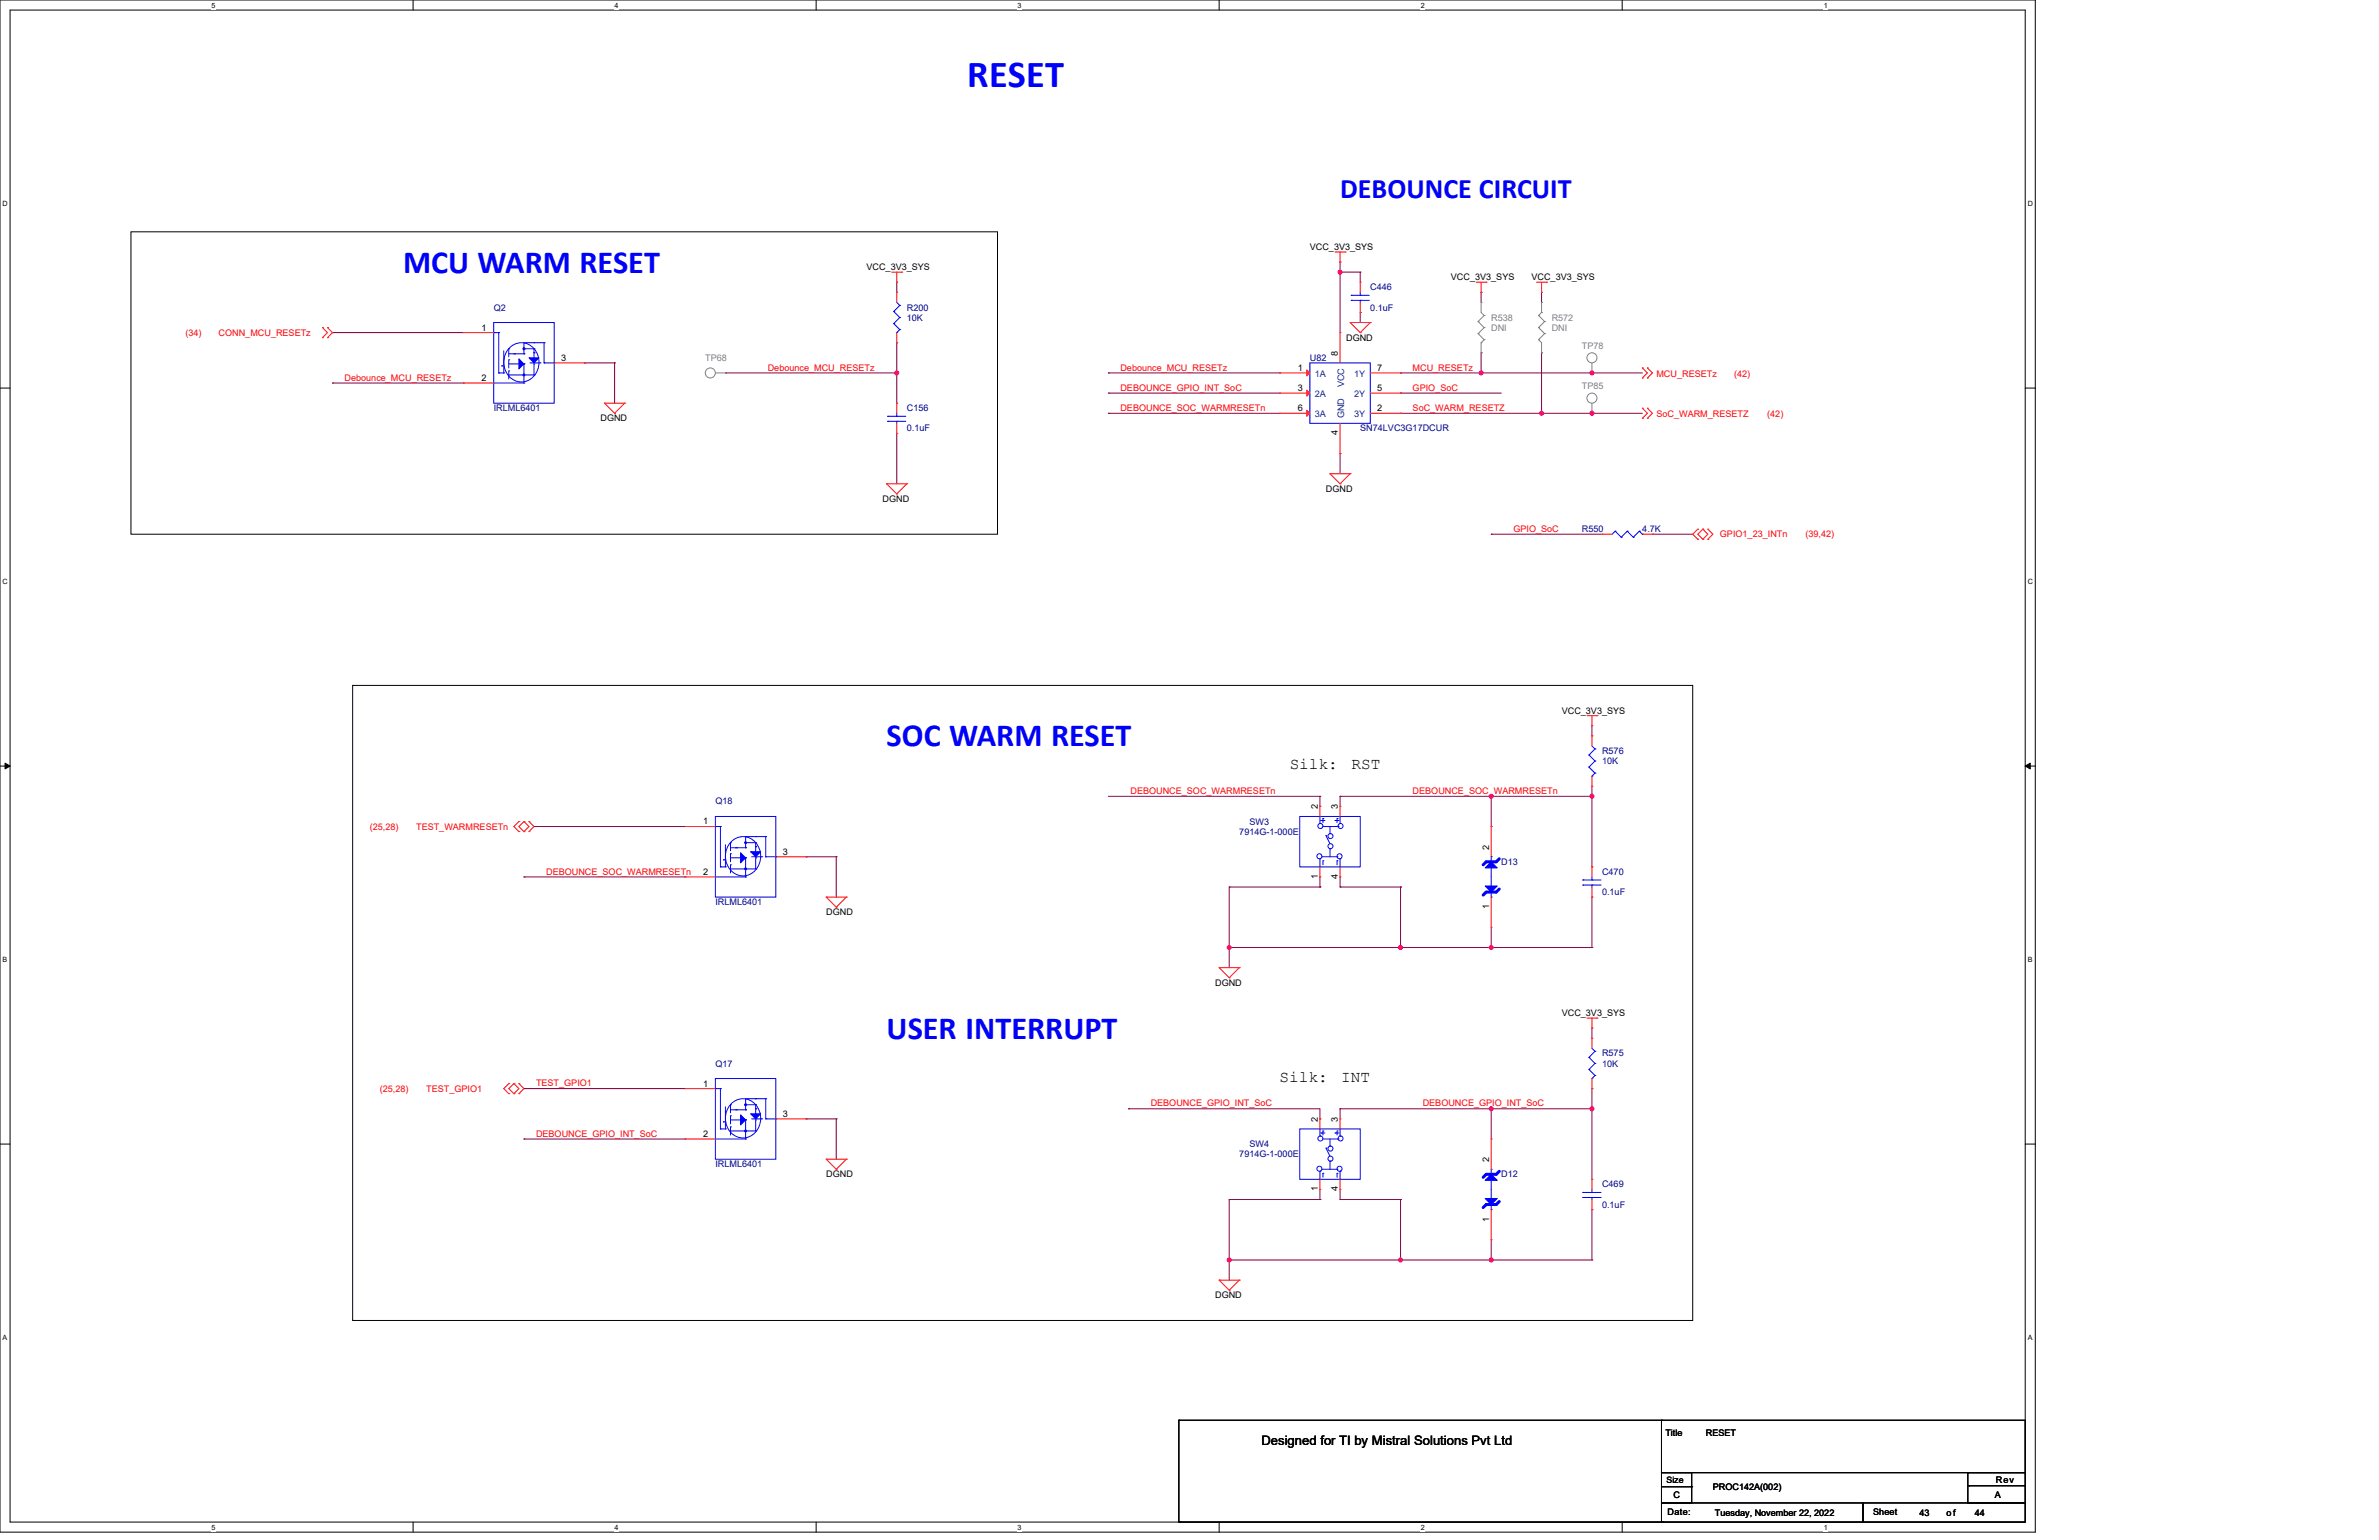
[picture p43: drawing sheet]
<svg xmlns="http://www.w3.org/2000/svg" width="432mm" height="279mm" viewBox="0 0 432 279" stroke-linecap="round" stroke-linejoin="round" font-family="sans-serif">
<defs><g id="words">
<text font-size="6.9" fill="#00f" x="175.6" y="15.8">RESET</text>
<g font-size="5.8" fill="#00f">
<text x="73.2" y="49.5">MCU WARM RESET</text>
<text x="160.9" y="135.4">SOC WARM RESET</text>
<text x="160.9" y="188.4">USER INTERRUPT</text>
</g>
<text font-size="5.1" fill="#00f" x="243.2" y="36">DEBOUNCE CIRCUIT</text>
<g font-size="2.9">
<text x="234.1" y="139.6">Silk:</text>
<text x="245.3" y="139.6">RST</text>
<text x="232.3" y="196.3">Silk:</text>
<text x="243.5" y="196.3">INT</text>
</g>
<text font-size="2.4" x="229" y="262.2">Designed for TI by Mistral Solutions Pvt Ltd</text>
<g font-size="1.6">
<text x="237.7" y="45.4">VCC_3V3_SYS</text>
<text x="157.3" y="49">VCC_3V3_SYS</text>
<text x="263.3" y="50.8">VCC_3V3_SYS</text>
<text x="278" y="50.8">VCC_3V3_SYS</text>
<text x="87.4" y="60">1</text>
<text x="101.9" y="65.5">3</text>
<text x="242.9" y="64.6" transform="rotate(-90 242.9 64.6)">8</text>
<text x="244.3" y="61.8">DGND</text>
<text x="87.4" y="69.1">2</text>
<text x="235.5" y="67.3">1</text>
<text x="235.5" y="71">3</text>
<text x="250" y="71">5</text>
<text x="250" y="67.3">7</text>
<text x="109" y="76.5">DGND</text>
<text x="235.5" y="74.6">6</text>
<text x="250" y="74.6">2</text>
<text x="242.9" y="79" transform="rotate(-90 242.9 79)">4</text>
<text x="240.7" y="89.3">DGND</text>
<text x="160.2" y="91.1">DGND</text>
<text x="283.5" y="129.5">VCC_3V3_SYS</text>
<text x="127.6" y="149.6">1</text>
<text x="239.2" y="146.9" transform="rotate(-90 239.2 146.9)">2</text>
<text x="242.9" y="146.9" transform="rotate(-90 242.9 146.9)">3</text>
<text x="142.1" y="155.1">3</text>
<text x="270.3" y="154.2" transform="rotate(-90 270.3 154.2)">2</text>
<text x="127.6" y="158.7">2</text>
<text x="239.2" y="159.5" transform="rotate(-90 239.2 159.5)">1</text>
<text x="242.9" y="159.5" transform="rotate(-90 242.9 159.5)">4</text>
<text x="150" y="166.1">DGND</text>
<text x="270.3" y="165" transform="rotate(-90 270.3 165)">1</text>
<text x="220.5" y="178.9">DGND</text>
<text x="283.5" y="184.4">VCC_3V3_SYS</text>
<text x="127.6" y="197.1">1</text>
<text x="142.1" y="202.6">3</text>
<text x="239.2" y="203.5" transform="rotate(-90 239.2 203.5)">2</text>
<text x="242.9" y="203.5" transform="rotate(-90 242.9 203.5)">3</text>
<text x="127.6" y="206.3">2</text>
<text x="150" y="213.6">DGND</text>
<text x="270.3" y="210.9" transform="rotate(-90 270.3 210.9)">2</text>
<text x="239.2" y="216.2" transform="rotate(-90 239.2 216.2)">1</text>
<text x="242.9" y="216.2" transform="rotate(-90 242.9 216.2)">4</text>
<text x="270.3" y="221.7" transform="rotate(-90 270.3 221.7)">1</text>
<text x="220.5" y="235.6">DGND</text>
<text x="302.3" y="260.6">Title</text>
<text x="309.6" y="260.6">RESET</text>
<text x="302.5" y="269">Size</text>
<text x="362.3" y="269">Rev</text>
<text x="302.7" y="274.9">Date:</text>
<text x="303.8" y="271.8">C</text>
<text x="310.9" y="270.3">PROC142A(002)</text>
<text x="311.3" y="275.1">Tuesday, November 22, 2022</text>
<text x="340" y="274.9">Sheet</text>
<text x="348.4" y="275.1">43</text>
<text x="353.3" y="275.1">of</text>
<text x="358.4" y="275.1">44</text>
<text x="362.1" y="271.8">A</text>
</g>
<g font-size="1.6" fill="#000080">
<text x="248.7" y="52.7">C446</text>
<text x="89.6" y="56.3">Q2</text>
<text x="164.6" y="56.3">R200</text>
<text x="164.6" y="58.2">10K</text>
<text x="248.7" y="56.3">0.1uF</text>
<text x="237.7" y="65.5">U82</text>
<text x="89.6" y="74.6">IRLML6401</text>
<text x="164.6" y="74.6">C156</text>
<text x="164.6" y="78.3">0.1uF</text>
<text x="246.9" y="78.3">SN74LVC3G17DCUR</text>
<text x="287.1" y="96.6">R550</text>
<text x="298.1" y="96.6">4.7K</text>
<text x="290.8" y="136.8">R576</text>
<text x="290.8" y="138.6">10K</text>
<text x="129.8" y="146">Q18</text>
<text x="226.8" y="149.6">SW3</text>
<text x="224.9" y="151.4">7914G-1-000E</text>
<text x="272.5" y="156.9">D13</text>
<text x="290.8" y="158.7">C470</text>
<text x="129.8" y="164.2">IRLML6401</text>
<text x="290.8" y="162.4">0.1uF</text>
<text x="290.8" y="191.7">R575</text>
<text x="129.8" y="193.5">Q17</text>
<text x="290.8" y="193.5">10K</text>
<text x="224.9" y="210">7914G-1-000E</text>
<text x="226.8" y="208.1">SW4</text>
<text x="129.8" y="211.8">IRLML6401</text>
<text x="272.5" y="213.6">D12</text>
<text x="290.8" y="215.4">C469</text>
<text x="290.8" y="219.1">0.1uF</text>
</g>
<g font-size="1.6" fill="#808080">
<text x="270.7" y="58.2">R538</text>
<text x="270.7" y="60">DNI</text>
<text x="281.6" y="58.2">R572</text>
<text x="281.6" y="60">DNI</text>
<text x="128" y="65.5">TP68</text>
<text x="287.1" y="63.3">TP78</text>
<text x="287.1" y="70.6">TP85</text>
</g>
<g font-size="1.6" fill="#f00">
<text x="33.6" y="60.9">(34)</text>
<text x="39.7" y="60.9">CONN_MCU_RESETz</text>
<text x="62.5" y="69.1">Debounce_MCU_RESETz</text>
<text x="139.4" y="67.2">Debounce_MCU_RESETz</text>
<text x="203.4" y="70.9">DEBOUNCE_GPIO_INT_SoC</text>
<text x="203.4" y="67.2">Debounce_MCU_RESETz</text>
<text x="256.4" y="70.9">GPIO_SoC</text>
<text x="256.4" y="67.2">MCU_RESETz</text>
<text x="300.7" y="68.4">MCU_RESETz</text>
<text x="314.7" y="68.4">(42)</text>
<text x="203.4" y="74.5">DEBOUNCE_SOC_WARMRESETn</text>
<text x="256.4" y="74.5">SoC_WARM_RESETZ</text>
<text x="300.7" y="75.7">SoC_WARM_RESETZ</text>
<text x="320.8" y="75.7">(42)</text>
<text x="274.7" y="96.5">GPIO_SoC</text>
<text x="312.2" y="97.5">GPIO1_23_INTn</text>
<text x="327.7" y="97.5">(39,42)</text>
<text x="205.2" y="144">DEBOUNCE_SOC_WARMRESETn</text>
<text x="256.4" y="144">DEBOUNCE_SOC_WARMRESETn</text>
<text x="67.1" y="150.5">(25,28)</text>
<text x="75.5" y="150.5">TEST_WARMRESETn</text>
<text x="99.1" y="158.7">DEBOUNCE_SOC_WARMRESETn</text>
<text x="97.3" y="197.1">TEST_GPIO1</text>
<text x="68.9" y="198.1">(25,28)</text>
<text x="77.4" y="198.1">TEST_GPIO1</text>
<text x="208.9" y="200.7">DEBOUNCE_GPIO_INT_SoC</text>
<text x="258.2" y="200.7">DEBOUNCE_GPIO_INT_SoC</text>
<text x="97.3" y="206.2">DEBOUNCE_GPIO_INT_SoC</text>
</g>
<g font-size="1.6" fill="#004080">
<text x="238.7" y="68.4">1A</text>
<text x="244" y="70.3" transform="rotate(-90 244 70.3)">VCC</text>
<text x="245.8" y="68.4">1Y</text>
<text x="238.7" y="72.1">2A</text>
<text x="238.7" y="75.7">3A</text>
<text x="244" y="75.9" transform="rotate(-90 244 75.9)">GND</text>
<text x="245.8" y="75.7">3Y</text>
<text x="245.8" y="72.1">2Y</text>
</g>
<g font-size="1.3">
<text x="38.4" y="1.4">5</text>
<text x="111.6" y="1.4">4</text>
<text x="184.7" y="1.4">3</text>
<text x="257.9" y="1.4">2</text>
<text x="331" y="1.4">1</text>
<text x=".5" y="37.3">D</text>
<text x="368" y="37.3">D</text>
<text x=".5" y="105.9">C</text>
<text x="368" y="105.9">C</text>
<text x=".5" y="174.4">B</text>
<text x="368" y="174.4">B</text>
<text x=".5" y="243">A</text>
<text x="368" y="243">A</text>
<text x="38.4" y="277.5">5</text>
<text x="111.6" y="277.5">4</text>
<text x="184.7" y="277.5">3</text>
<text x="257.9" y="277.5">2</text>
<text x="331" y="277.5">1</text>
</g>
</g></defs>
<path d="M0 0h369.4v278h-369.4zM1.8 1.8h365.8v274.3h-365.8z" fill="none" stroke="#000" stroke-width=".18"/>
<g fill="#fff">
<path d="M38.4 .2h.7v1.4h-.7z"/>
<path d="M38.4 276.3h.7v1.5h-.7z"/>
</g>
<path d="M75 0v1.8M75 276.1v1.9" fill="none" stroke="#000" stroke-width=".18"/>
<g fill="#fff">
<path d="M111.6 .2h.7v1.4h-.7z"/>
<path d="M111.6 276.3h.7v1.5h-.7z"/>
</g>
<path d="M148.1 0v1.8M148.1 276.1v1.9" fill="none" stroke="#000" stroke-width=".18"/>
<g fill="#fff">
<path d="M184.7 .2h.7v1.4h-.7z"/>
<path d="M184.7 276.3h.7v1.5h-.7z"/>
</g>
<path d="M221.3 0v1.8M221.3 276.1v1.9" fill="none" stroke="#000" stroke-width=".18"/>
<g fill="#fff">
<path d="M257.9 .2h.7v1.4h-.7z"/>
<path d="M257.9 276.3h.7v1.5h-.7z"/>
</g>
<path d="M294.4 0v1.8M294.4 276.1v1.9" fill="none" stroke="#000" stroke-width=".18"/>
<g fill="#fff">
<path d="M331 .2h.7v1.4h-.7z"/>
<path d="M331 276.3h.7v1.5h-.7z"/>
<path d="M.5 36.1h.9v1.5h-.9z"/>
<path d="M368 36.1h1v1.5h-1z"/>
<path d="M.5 104.7h.9v1.5h-.9z"/>
<path d="M368 104.7h1v1.5h-1z"/>
</g>
<path d="M0 70.4h1.8M367.6 70.4h1.8" fill="none" stroke="#000" stroke-width=".18"/>
<g fill="#fff">
<path d="M.5 173.3h.8v1.4h-.8z"/>
<path d="M368 173.3h.9v1.4h-.9z"/>
</g>
<path d="M0 139h1.8M.9 138.5l.9 .5-.9 .5zM367.6 139l.9-.5v1zM367.6 139h1.8" fill="none" stroke="#000" stroke-width=".18"/>
<path d="M.9 138.5l.9 .5-.9 .5zM367.6 139l.9-.5v1z" fill="#000"/>
<g fill="#fff">
<path d="M.5 241.9h.8v1.4h-.8z"/>
<path d="M368 241.9h.9v1.4h-.9z"/>
</g>
<path d="M23.8 42.1h157.3v54.8h-157.3zM64 124.4h243.2v115.2h-243.2zM0 207.6h1.8M367.6 207.6h1.8" fill="none" stroke="#000" stroke-width=".18"/>
<g fill="none" stroke="#800040" stroke-width=".18">
<path d="M162.8 51.2h.1M162.8 51.2v1.8M60.3 60.3h.1M60.3 69.5h.1M60.3 60.3h23.8M60.3 69.5h23.8M106.1 65.8h.1M106.1 65.8h5.5M111.6 65.8h.1M111.6 65.8v7.4M162.8 78.6h.1M162.8 62.2h.1"/>
<path d="M162.8 62.2v5.5M162.8 78.6v9.2M201.2 75h.1M201.2 75h31.1M254.2 75h.1M279.8 64h.1M279.8 64v11h-25.6"/>
</g>
<circle cx="279.8" cy="75" r=".36" fill="#f0f"/>
<circle cx="279.8" cy="75" r=".36" fill="none" stroke="#f0f" stroke-width=".18"/>
<path d="M243.2 47.5h.1M243.2 49.4h.1M243.2 47.5v12.8M243.2 49.4h3.7M279.8 75h.1M279.8 75h9.1" fill="none" stroke="#800040" stroke-width=".18"/>
<circle cx="243.2" cy="49.4" r=".36" fill="#f0f"/>
<circle cx="243.2" cy="49.4" r=".36" fill="none" stroke="#f0f" stroke-width=".18"/>
<g fill="none" stroke="#800040" stroke-width=".18">
<path d="M246.9 49.4h.1M246.9 56.7h.1M246.9 49.4v1.8M246.9 56.7v1.8M131.7 67.7h.1M131.7 67.7h31.1M162.8 67.7h.1M162.8 67.7v5.5M201.2 71.3h.1M201.2 67.7h.1M201.2 71.3h31.1M201.2 67.7h31.1"/>
<path d="M254.2 71.3h.1M254.2 67.7h.1M254.2 71.3h18.3M254.2 67.7h14.6M243.2 82.3h.1M243.2 82.3v3.7"/>
</g>
<circle cx="162.8" cy="67.7" r=".36" fill="#f0f"/>
<circle cx="162.8" cy="67.7" r=".36" fill="none" stroke="#f0f" stroke-width=".18"/>
<path d="M270.7 201.2h.1M270.7 201.2v5.5M270.7 201.2h18.2" fill="none" stroke="#800040" stroke-width=".18"/>
<circle cx="288.9" cy="201.2" r=".36" fill="#f0f"/>
<circle cx="288.9" cy="201.2" r=".36" fill="none" stroke="#f0f" stroke-width=".18"/>
<circle cx="270.7" cy="201.2" r=".36" fill="#f0f"/>
<circle cx="270.7" cy="201.2" r=".36" fill="none" stroke="#f0f" stroke-width=".18"/>
<g fill="none" stroke="#800040" stroke-width=".18">
<path d="M95.1 197.5h.1M95.1 197.5h29.3M288.9 197.5h.1M288.9 197.5v3.7M95.1 206.7h.1M95.1 206.7h29.3M146.3 203h.1M146.3 203h5.5M151.8 203h.1M151.8 203v7.3M223.1 217.6h.1M223.1 217.6v11"/>
<path d="M243.2 201.2h27.5M270.7 201.2h.1M288.9 219.5h.1M288.9 219.5v9.1M223.1 228.6h.1M223.1 228.6h47.6M270.7 228.6h.1"/>
</g>
<circle cx="254.2" cy="228.6" r=".36" fill="#f0f"/>
<circle cx="254.2" cy="228.6" r=".36" fill="none" stroke="#f0f" stroke-width=".18"/>
<circle cx="223.1" cy="228.6" r=".36" fill="#f0f"/>
<circle cx="223.1" cy="228.6" r=".36" fill="none" stroke="#f0f" stroke-width=".18"/>
<path d="M268.8 53h.1M268.8 53v1.9M279.8 53h.1M279.8 53v1.9M268.8 64h.1M268.8 67.7h.1M268.8 64v3.7M268.8 67.7h20.1M223.1 228.6h.1M223.1 228.6v3.7" fill="none" stroke="#800040" stroke-width=".18"/>
<circle cx="288.9" cy="67.7" r=".36" fill="#f0f"/>
<circle cx="288.9" cy="67.7" r=".36" fill="none" stroke="#f0f" stroke-width=".18"/>
<circle cx="268.8" cy="67.7" r=".36" fill="#f0f"/>
<circle cx="268.8" cy="67.7" r=".36" fill="none" stroke="#f0f" stroke-width=".18"/>
<path d="M270.7 144.5h.1M270.7 144.5h18.2" fill="none" stroke="#800040" stroke-width=".18"/>
<circle cx="288.9" cy="144.5" r=".36" fill="#f0f"/>
<circle cx="288.9" cy="144.5" r=".36" fill="none" stroke="#f0f" stroke-width=".18"/>
<circle cx="270.7" cy="144.5" r=".36" fill="#f0f"/>
<circle cx="270.7" cy="144.5" r=".36" fill="none" stroke="#f0f" stroke-width=".18"/>
<g fill="none" stroke="#800040" stroke-width=".18">
<path d="M95.1 159.1h.1M95.1 159.1h29.3M96.9 150h.1M96.9 150h27.5M146.3 155.4h.1M146.3 155.4h5.5M151.8 155.4h.1M151.8 155.4v7.4M243.2 144.5h27.5M270.7 144.5h.1M288.9 144.5h.1M288.9 142.6v1.9"/>
<path d="M223.1 160.9h.1M223.1 171.9h.1M223.1 171.9h47.6M223.1 160.9h16.5M223.1 160.9v11M239.6 160.9h.1M270.7 171.9h.1M288.9 162.8h.1M288.9 162.8v9.1"/>
</g>
<circle cx="254.2" cy="171.9" r=".36" fill="#f0f"/>
<circle cx="254.2" cy="171.9" r=".36" fill="none" stroke="#f0f" stroke-width=".18"/>
<path d="M223.1 171.9h.1M223.1 171.9v3.7" fill="none" stroke="#800040" stroke-width=".18"/>
<circle cx="223.1" cy="171.9" r=".36" fill="#f0f"/>
<circle cx="223.1" cy="171.9" r=".36" fill="none" stroke="#f0f" stroke-width=".18"/>
<path d="M288.9 67.7h.1M288.9 75h.1M288.9 67.7h9.2M288.9 75h9.2M270.7 96.9h.1M270.7 96.9h20.1M299.9 96.9h.1M299.9 96.9h7.3" fill="none" stroke="#800040" stroke-width=".18"/>
<circle cx="288.9" cy="75" r=".36" fill="#f0f"/>
<circle cx="288.9" cy="75" r=".36" fill="none" stroke="#f0f" stroke-width=".18"/>
<g fill="none" stroke="#800040" stroke-width=".18">
<path d="M201.2 144.5h38.4M239.6 144.5h.1M239.6 146.3h.1M239.6 144.5v1.8M239.6 159.1v1.8M243.2 144.5h.1M243.2 144.5v1.8M243.2 159.1v1.8M239.6 160.9h.1M243.2 160.9h.1M243.2 160.9h11M254.2 160.9h.1"/>
<path d="M254.2 160.9v11M270.7 171.9h.1M270.7 168.2v3.7M270.7 171.9h18.2M288.9 171.9h.1M204.8 201.2h.1M204.8 201.2h34.8M223.1 217.6h16.5M239.6 217.6h.1M243.2 217.6h11M254.2 217.6h.1M254.2 217.6v11"/>
</g>
<circle cx="270.7" cy="171.9" r=".36" fill="#f0f"/>
<circle cx="270.7" cy="171.9" r=".36" fill="none" stroke="#f0f" stroke-width=".18"/>
<g fill="none" stroke="#800040" stroke-width=".18">
<path d="M239.6 217.6h.1M239.6 203h.1M239.6 201.2v1.8M239.6 215.8v1.8M243.2 217.6h.1M243.2 201.2h.1M243.2 201.2v1.8M243.2 215.8v1.8M288.9 201.2h.1M288.9 201.2v12.8M270.7 228.6h.1M270.7 224.9v3.7"/>
<path d="M270.7 228.6h18.2M288.9 228.6h.1"/>
</g>
<circle cx="270.7" cy="228.6" r=".36" fill="#f0f"/>
<circle cx="270.7" cy="228.6" r=".36" fill="none" stroke="#f0f" stroke-width=".18"/>
<path d="M288.9 133.5h.1M288.9 131.7v1.8M270.7 150h.1M270.7 144.5v5.5M288.9 157.3h.1M288.9 144.5v12.8M288.9 186.5h.1M288.9 186.5v1.9" fill="none" stroke="#800040" stroke-width=".18"/>
<g fill="none" stroke="#f00" stroke-width=".18">
<path d="M58.5 59.4h.1M58.5 59.4l.9 .9-.9 1M59.4 59.4h.1M59.4 59.4l.9 .9-.9 1M161.8 49.4h1.9M162.8 51.2h.1M162.8 53h.1M162.8 49.4v1.8M162.8 53v1.9M163.7 49.4h.1M242.3 45.7h1.8M243.2 47.5h.1"/>
<path d="M243.2 45.7v1.8M244.1 45.7h.1M245.1 58.5h.1M245.1 58.5h3.6M245.1 58.5l1.8 1.8M248.7 58.5h.1M248.7 58.5l-1.8 1.8M267.9 51.2h1.8M268.8 53h.1M268.8 51.2v1.8M269.7 51.2h.1M278.9 51.2h1.8"/>
<path d="M279.8 53h.1M279.8 51.2v1.8M280.7 51.2h.1M58.5 61.3h.1M59.4 61.3h.1M109.7 73.2h.1M109.7 73.2h3.7M109.7 73.2l1.9 1.8M111.6 75h.1M113.4 73.2h.1M113.4 73.2l-1.8 1.8M162.8 62.2h.1"/>
<path d="M162.8 60.3v1.9M246.9 60.3h.1M298.1 66.8h.1M298.1 68.6h.1M298.1 74.1h.1M298.1 75.9h.1M298.1 66.8l.9 .9-.9 .9M298.1 74.1l.9 .9-.9 .9M299 66.8h.1M299 68.6h.1M299 74.1h.1M299 75.9h.1"/>
<path d="M299 66.8l.9 .9-.9 .9M299 74.1l.9 .9-.9 .9M160.9 87.8h.1M160.9 87.8h3.7M160.9 87.8l1.9 1.8M162.8 89.6h.1M164.6 87.8h.1M164.6 87.8l-1.8 1.8M241.4 86h.1M241.4 86h3.7M241.4 86l1.8 1.8M243.2 87.8h.1"/>
<path d="M245.1 86h.1M245.1 86l-1.9 1.8M308.2 96h.1M308.2 97.8h.1M308.2 96l-1 .9 1 .9M309.1 97.8h.1M309.1 96h.1M309.1 96l-.9 .9 .9 .9M309.1 96l.9 .9-.9 .9M310 96h.1M310 97.8h.1M310 96l.9 .9-.9 .9"/>
<path d="M288 129.8h1.9M288.9 131.7h.1M288.9 133.5h.1M288.9 129.8v1.9M288.9 133.5v1.8M289.9 129.8h.1M94.2 149h.1M94.2 150.9h.1M94.2 149l-.9 1 .9 .9M95.1 150.9h.1M95.1 149h.1M95.1 149l.9 1-.9 .9"/>
<path d="M95.1 149l-.9 1 .9 .9M96 149h.1M96 150.9h.1M96 149l.9 1-.9 .9M288.9 142.6h.1M288.9 140.8v1.8M150 162.8h.1M150 162.8h3.6M150 162.8l1.8 1.8M151.8 164.6h.1M153.6 162.8h.1M153.6 162.8l-1.8 1.8"/>
<path d="M221.3 175.6h.1M221.3 175.6h3.6M221.3 175.6l1.8 1.8M223.1 177.4h.1M224.9 175.6h.1M224.9 175.6l-1.8 1.8M92.4 196.6h.1M92.4 198.4h.1M92.4 196.6l-1 .9 1 .9M93.3 198.4h.1M93.3 196.6h.1M93.3 196.6l.9 .9-.9 .9"/>
<path d="M93.3 196.6l-.9 .9 .9 .9M94.2 196.6h.1M94.2 198.4h.1M94.2 196.6l.9 .9-.9 .9M288 184.7h1.9M288.9 186.5h.1M288.9 184.7v1.8M289.9 184.7h.1M150 210.3h.1M150 210.3h3.6M150 210.3l1.8 1.8M151.8 212.1h.1"/>
<path d="M153.6 210.3h.1M153.6 210.3l-1.8 1.8M288.9 219.5h.1M288.9 214h.1M288.9 214v1.8M288.9 217.6v1.9M221.3 232.3h.1M221.3 232.3h3.6M221.3 232.3l1.8 1.8M223.1 234.1h.1M224.9 232.3h.1M224.9 232.3l-1.8 1.8"/>
</g>
<g fill="none" stroke="#000" stroke-width=".18">
<path d="M214 257.7h.1M214 257.7h87.8M214 257.7v18.4M301.6 257.7h66v9.5h-66zM214 276.1h.1M214.2 276.1h.1M214.2 276.1h87.7M301.6 267.2h5.5v5.5h-5.5zM301.6 272.7h36.5v3.4h-36.5zM301.6 269.7h5.5M307.1 269.7h.1M338.1 272.7h29.5v3.4h-29.5z"/>
<path d="M357.2 267.2h10.4v5.5h-10.4zM357.3 269.6h.1M357.3 269.6h10.3"/>
</g>
<g fill="none" stroke="#808080" stroke-width=".18">
<path d="M288.9 75h.1M288.9 67.7h.1M288.9 65.8v1.9M288.9 73.2v1.8"/>
<circle cx="288.9" cy="64.9" r=".91"/>
<circle cx="288.9" cy="72.2" r=".91"/>
</g>
<g fill="none" stroke="#00f" stroke-width=".18">
<path d="M162.2 56.5h.1M162.2 58.7h.1M162.2 56.5l1.1 1.1M162.2 58.7l1.1 1.1M162.8 54.9l.5 .5M163.3 55.4h.1M163.3 57.6h.1M163.3 59.8h.1M163.3 55.4l-1.1 1.1M163.3 57.6l-1.1 1.1M163.3 59.8l-.5 .5M162.8 60.3h.1"/>
<path d="M288.4 137h.1M288.4 139.2h.1M288.4 137l1.1 1.1M288.4 139.2l1.1 1.1M288.9 135.3l.6 .6M289.5 135.9h.1M289.5 138.1h.1M289.5 135.9l-1.1 1.1M289.5 138.1l-1.1 1.1M288.9 140.8h.1M289.5 140.3h.1M289.5 140.3l-.6 .5"/>
<path d="M270.7 214h.1M270.7 217.6h.1M270.7 214v3.6M287.3 216.3h.1M287.3 217.3h.1M287.3 216.3h3.3M287.3 217.3h3.3M288.9 217.3h.1M288.9 216.3h.1M288.9 215.8v.5M288.9 217.3v.3"/>
</g>
<path d="M269.7 218.5h1.9M272.1 212.5l-.5 .6h-1.9l-.5 .5" fill="none" stroke="#00f" stroke-width=".54"/>
<path d="M269.6 214.2l1.1-1.1 1.1 1.1z" fill-rule="evenodd" fill="#00f"/>
<path d="M269.6 214.2l1.1-1.1 1.1 1.1z" fill="none" stroke="#00f" stroke-width=".18"/>
<path d="M272.1 218l-.5 .5" fill="none" stroke="#00f" stroke-width=".54"/>
<path d="M269.6 217.4h2.2l-1.1 1.1z" fill-rule="evenodd" fill="#00f"/>
<path d="M237.7 65.8h11v11h-11zM269.6 217.4h2.2l-1.1 1.1zM270.7 212.1h.1M270.7 219.5h.1M270.7 212.1v1.9M270.7 217.6v1.9" fill="none" stroke="#00f" stroke-width=".18"/>
<path d="M269.7 218.5l-.5 .6" fill="none" stroke="#00f" stroke-width=".54"/>
<path d="M270.7 206.7h.1M270.7 206.7v5.4M270.7 219.5v5.4M270.7 224.9h.1" fill="none" stroke="#f00" stroke-width=".18"/>
<path d="M237.2 67.1l.5 .6-.5 .5z" fill="#f00"/>
<path d="M232.3 67.7h.1M232.3 67.7h5.4M237.2 67.1l.5 .6-.5 .5zM248.7 75h5.5M254.2 75h.1" fill="none" stroke="#f00" stroke-width=".18"/>
<path d="M237.2 70.8l.5 .5-.5 .6z" fill="#f00"/>
<path d="M232.3 71.3h.1M232.3 71.3h5.4M237.2 70.8l.5 .5-.5 .6zM243.2 76.8v5.5M248.7 71.3h5.5M254.2 71.3h.1M243.2 82.3h.1" fill="none" stroke="#f00" stroke-width=".18"/>
<path d="M237.2 74.4l.5 .6-.5 .5z" fill="#f00"/>
<path d="M232.3 75h.1M232.3 75h5.4M237.2 74.4l.5 .6-.5 .5zM243.2 60.3h.1M243.2 60.3v5.5M248.7 67.7h5.5M254.2 67.7h.1" fill="none" stroke="#f00" stroke-width=".18"/>
<g fill="none" stroke="#00f" stroke-width=".18">
<path d="M131.3 156h.1M131.7 157.3h.1M131.7 153.3v4M132.6 152.9h.1M132.6 154.9h.1M132.6 156.9h.1M132.6 152.9v1.4M132.6 154.9v1.5M132.6 156.9v1.5M133.5 153.8h1.8M135.3 153.8h.1M135.3 151.8v2"/>
<path d="M135.3 152.9h1.9M137.2 155.6h.1M137.2 153.6h.1M137.2 152.9h.1M137.2 152.9v1.8M137.2 155.6v2"/>
</g>
<circle cx="135.3" cy="152.9" r=".18" fill="#00f"/>
<circle cx="135.3" cy="152.9" r=".18" fill="none" stroke="#00f" stroke-width=".18"/>
<path d="M136.2 154.5h1.9l-.9 .9z" fill="#00f"/>
<path d="M132.6 155.6h2.7M132.6 153.8h1.1M133.7 153.8h.1M135.3 155.6h.1M136.2 154.5h1.9l-.9 .9z" fill="none" stroke="#00f" stroke-width=".18"/>
<circle cx="135.3" cy="157.6" r=".18" fill="#00f"/>
<g fill="none" stroke="#00f" stroke-width=".18">
<path d="M132.6 157.6h4.6M137.2 157.6h.1"/>
<circle cx="135.3" cy="157.6" r=".18"/>
</g>
<path d="M134.4 154.7l.9 .9-.9 .9z" fill="#00f"/>
<g fill="none" stroke="#00f" stroke-width=".18">
<path d="M91.1 66.4h.1M91.4 67.7h.1M91.4 63.6v4.1M92.4 63.3h.1M92.4 65.3h.1M92.4 67.3h.1M92.4 63.3v1.4M92.4 65.3v1.5M92.4 67.3v1.5M93.3 64.2h1.8M95.1 64.2h.1M95.1 62.2v2"/>
<path d="M95.1 63.3h1.8M96.9 66h.1M96.9 64h.1M96.9 63.3h.1M96.9 63.3v1.8M96.9 66v2M161.1 75.5h.1M161.1 76.4h.1M161.1 75.5h3.3M161.1 76.4h3.3M162.8 76.4h.1M162.8 75.5h.1"/>
<path d="M162.8 75v.5M162.8 76.4v.4M129.8 148.1h11v14.7h-11zM129.8 150h.1M129.8 159.1h5.5M129.8 150h1M130.8 157.3h.1M130.8 150h.1M130.8 157.3h.9M130.8 150v7.3M132.6 152.8a3.2 3.2 0 0 1 3.6-.7 3.2 3.2 0 0 1 1.9 3.2 3.2 3.2 0 0 1-1.6 3.1 3.2 3.2 0 0 1-3.4-.1 3.8 3.8 0 0 1-.5-5.5zM134.4 154.7l.9 .9-.9 .9z"/>
<path d="M135.3 155.6h.1M135.3 159.1h.1M135.3 155.6v3.5M135.3 151.8h3.7M136.4 155.4h1.9M137.2 151.8h.1M138.3 155.4h.1M139 151.8h.1M139 155.4h.1M139 155.4h1.8M139 151.8v3.6M140.8 155.4h.1"/>
</g>
<path d="M162.8 78.6h.1M162.8 73.2h.1M162.8 73.2v1.8M162.8 76.8v1.8M124.4 150h.1M124.4 159.1h.1M124.4 150h5.4M124.4 159.1h5.4M140.8 155.4h5.5M146.3 155.4h.1" fill="none" stroke="#f00" stroke-width=".18"/>
<circle cx="95.1" cy="63.3" r=".18" fill="#00f"/>
<circle cx="95.1" cy="63.3" r=".18" fill="none" stroke="#00f" stroke-width=".18"/>
<path d="M96 64.9h1.8l-.9 .9z" fill="#00f"/>
<path d="M92.4 66h2.7M92.4 64.2h1.1M93.5 64.2h.1M95.1 66h.1M96 64.9h1.8l-.9 .9z" fill="none" stroke="#00f" stroke-width=".18"/>
<circle cx="95.1" cy="68" r=".18" fill="#00f"/>
<g fill="none" stroke="#00f" stroke-width=".18">
<path d="M92.4 68h4.5M96.9 68h.1"/>
<circle cx="95.1" cy="68" r=".18"/>
</g>
<path d="M94.2 65.1l.9 .9-.9 .9z" fill="#00f"/>
<g fill="none" stroke="#00f" stroke-width=".18">
<path d="M89.6 58.5h11v14.7h-11zM89.6 60.3h.1M89.6 69.5h5.5M89.6 60.3h.9M90.5 67.7h.1M90.5 60.3h.1M90.5 67.7h.9M90.5 60.3v7.4M92.4 63.2a3.2 3.2 0 0 1 3.6-.7 3.2 3.2 0 0 1 1.8 3.2 3.2 3.2 0 0 1-1.8 3.3 3.2 3.2 0 0 1-3.6-.7 3.9 3.9 0 0 1 0-5.1zM94.2 65.1l.9 .9-.9 .9zM95.1 66h.1M95.1 69.5h.1"/>
<path d="M95.1 66v3.5M95.1 62.2h3.7M96.2 65.8h1.8M96.9 62.2h.1M98 65.8h.1M98.8 62.2h.1M98.8 65.8h.1M98.8 65.8h1.8M98.8 62.2v3.6M100.6 65.8h.1M293.2 96.4h.1M293.2 96.4l-.6 .5"/>
<path d="M293.2 96.4l1.1 1.1M294.3 97.5h.1M295.4 96.4h.1M295.4 96.4l-1.1 1.1M295.4 96.4l1 1.1M296.4 97.5h.1M297.5 96.4h.1M297.5 96.4l-1.1 1.1M297.5 96.4l.6 .5M298.1 96.9h.1M270.7 157.3h.1M270.7 157.3v3.6"/>
<path d="M270.7 160.9h.1"/>
</g>
<path d="M84.1 60.3h.1M84.1 69.5h.1M84.1 60.3h5.5M84.1 69.5h5.5M100.6 65.8h5.5M106.1 65.8h.1M290.8 96.9h.1M290.8 96.9h1.8M298.1 96.9h1.8M299.9 96.9h.1" fill="none" stroke="#f00" stroke-width=".18"/>
<g fill="none" stroke="#808080" stroke-width=".18">
<path d="M268.3 58.3h.1M268.3 58.3l1.1 1.1M268.8 54.9h.1M268.8 54.9v1.8l.6 .5M269.4 57.2h.1M269.4 59.4h.1M269.4 57.2l-1.1 1.1M269.4 59.4l-1.1 1.1M268.3 60.5h.1M268.3 60.5l1.1 1.1M268.8 62.2h.1M268.8 64h.1"/>
<path d="M268.8 62.2v1.8M269.4 61.6h.1M269.4 61.6l-.6 .6"/>
</g>
<path d="M272.1 155.8l-.5 .6h-1.9l-.5 .5M269.7 161.8h1.9" fill="none" stroke="#00f" stroke-width=".54"/>
<path d="M270.7 156.4l1.1 1.1h-2.2z" fill-rule="evenodd" fill="#00f"/>
<path d="M270.7 156.4l1.1 1.1h-2.2z" fill="none" stroke="#00f" stroke-width=".18"/>
<path d="M272.1 161.3l-.5 .5" fill="none" stroke="#00f" stroke-width=".54"/>
<path d="M269.6 160.7h2.2l-1.1 1.1z" fill-rule="evenodd" fill="#00f"/>
<g fill="none" stroke="#00f" stroke-width=".18">
<path d="M245.2 53.6h.1M245.2 54.5h.1M245.2 53.6h3.3M245.2 54.5h3.3M246.9 54.5h.1M246.9 53.6h.1M246.9 53v.6M246.9 54.5v.4M235.9 148.1h11v9.2h-11zM239.6 149.4h.1M239.6 155.8h.1M239.6 148.1v1.3"/>
<path d="M239.6 155.8v1.5M239.8 148.9h.1M239.8 148.9h.7M239.9 155.4h2.8M240.1 156.2h.1M240.1 148.5h.1M240.1 150h2.8M240.1 148.5v.7M240.1 156.2v.7M240.7 151.6h.1M240.7 151.6l.7 1.5M241.4 154h.1"/>
<path d="M241.4 151.2h.1M241.4 150v1.2M241.4 154v1.4M242.3 148.9h.1M242.3 148.9h.7M242.7 155.4h.1M242.7 156.2h.1M242.7 148.5h.1M242.7 148.5v.7M242.7 156.2v.7M242.9 150h.1M243.2 155.8h.1"/>
<path d="M243.2 149.4h.1M243.2 148.1v1.3M243.2 155.8v1.5M270.7 155.4h.1M270.7 155.4v1.9M287.3 159.7h.1M287.3 159.7h3.3M288.9 159.7h.1M288.9 159.1v.6M269.6 160.7h2.2l-1.1 1.1zM270.7 162.8h.1M270.7 160.9v1.9"/>
<path d="M287.3 160.6h.1M287.3 160.6h3.3M288.9 160.6h.1M288.9 160.6v.3M135.3 199.3v2.1M288.4 191.8h.1M288.4 194h.1M288.4 191.8l1.1 1.1M288.4 194l1.1 1.1M288.9 195.7h.1M288.9 190.2l.6 .5M289.5 190.7h.1"/>
<path d="M289.5 192.9h.1M289.5 195.1h.1M289.5 190.7l-1.1 1.1M289.5 192.9l-1.1 1.1M289.5 195.1l-.6 .6M131.3 203.5h.1M131.7 204.8h.1M131.7 200.8v4M132.6 200.4h.1M132.6 202.4h.1M132.6 204.5h.1M132.6 200.4v1.5"/>
<path d="M132.6 202.4v1.5M132.6 204.5v1.4M133.5 201.4h1.8M135.3 201.4h.1M135.3 200.4h1.9M137.2 203.2h.1M137.2 201.2h.1M137.2 200.4h.1M137.2 200.4v1.9M137.2 203.2v2M235.9 204.8h11v9.2h-11zM239.6 206.1h.1"/>
<path d="M239.6 212.5h.1M239.6 204.8v1.3M239.6 212.5v1.5M239.8 205.6h.1M239.8 205.6h.7M239.9 212.1h2.8M240.1 212.9h.1M240.1 205.2h.1M240.1 205.2v.7M240.1 212.9v.7M240.1 206.7h2.8M240.7 208.3h.1"/>
<path d="M240.7 208.3l.7 1.5M241.4 210.7h.1M241.4 207.9h.1M241.4 206.7v1.2M241.4 210.7v1.4M242.3 205.6h.1M242.3 205.6h.7M242.7 212.1h.1M242.7 212.9h.1M242.7 205.2h.1M242.7 205.2v.7M242.7 212.9v.7"/>
<path d="M242.9 206.7h.1M243.2 212.5h.1M243.2 206.1h.1M243.2 204.8v1.3M243.2 212.5v1.5"/>
<circle cx="239.5" cy="155.4" r=".46"/>
<circle cx="239.7" cy="149.9" r=".46"/>
<circle cx="241.5" cy="151.7" r=".45"/>
<circle cx="241.5" cy="153.5" r=".45"/>
<circle cx="243.1" cy="155.4" r=".45"/>
<circle cx="243.3" cy="149.9" r=".45"/>
<circle cx="239.5" cy="212" r=".46"/>
<circle cx="239.7" cy="206.6" r=".45"/>
<circle cx="241.5" cy="210.2" r=".46"/>
<circle cx="241.5" cy="208.4" r=".45"/>
<circle cx="243.1" cy="212" r=".45"/>
<circle cx="243.3" cy="206.6" r=".45"/>
</g>
<path d="M269.7 161.8l-.5 .6" fill="none" stroke="#00f" stroke-width=".54"/>
<g fill="none" stroke="#f00" stroke-width=".18">
<path d="M246.9 56.7h.1M246.9 51.2h.1M246.9 51.2v1.8M246.9 54.9v1.8M239.6 159.1h.1M239.6 146.3h.1M239.6 146.3v1.8M239.6 157.3v1.8M243.2 159.1h.1M243.2 146.3h.1M243.2 146.3v1.8M243.2 157.3v1.8"/>
<path d="M270.7 150h.1M270.7 150v5.4M288.9 157.3h.1M288.9 157.3v1.8M270.7 168.2h.1M270.7 162.8v5.4M288.9 162.8h.1M288.9 160.9v1.9M288.9 188.4h.1M288.9 197.5h.1M288.9 188.4v1.8M288.9 195.7v1.8"/>
<path d="M239.6 215.8h.1M239.6 203h.1M239.6 203v1.8M239.6 214v1.8M243.2 215.8h.1M243.2 203h.1M243.2 203v1.8M243.2 214v1.8"/>
</g>
<g fill="none" stroke="#808080" stroke-width=".18">
<path d="M279.3 59.4h.1M279.3 57.2h.1M279.3 59.4l1.1 1.1M279.3 57.2l1.1 1.1M279.8 56.7h.1M279.8 54.9h.1M279.8 56.7l-.5 .5M279.8 54.9v1.8M280.4 58.3h.1M280.4 58.3l-1.1 1.1M129.8 67.7h1.9M131.7 67.7h.1"/>
<path d="M279.3 61.6h.1M279.3 61.6l.5 .6v1.8M279.8 64h.1M280.4 60.5h.1M280.4 60.5l-1.1 1.1"/>
<circle cx="128.9" cy="67.7" r=".91"/>
</g>
<circle cx="135.3" cy="200.4" r=".18" fill="#00f"/>
<circle cx="135.3" cy="200.4" r=".18" fill="none" stroke="#00f" stroke-width=".18"/>
<path d="M136.2 202.1h1.9l-.9 .9z" fill="#00f"/>
<path d="M132.6 203.2h2.7M132.6 201.4h1.1M133.7 201.4h.1M135.3 203.2h.1M136.2 202.1h1.9l-.9 .9z" fill="none" stroke="#00f" stroke-width=".18"/>
<circle cx="135.3" cy="205.2" r=".18" fill="#00f"/>
<g fill="none" stroke="#00f" stroke-width=".18">
<path d="M132.6 205.2h4.6M137.2 205.2h.1"/>
<circle cx="135.3" cy="205.2" r=".18"/>
</g>
<path d="M134.4 202.3l.9 .9-.9 .9z" fill="#00f"/>
<g fill="none" stroke="#00f" stroke-width=".18">
<path d="M129.8 195.7h11v14.6h-11zM129.8 197.5h.1M129.8 197.5h1M130.8 197.5h.1M130.8 197.5v7.3M135.3 199.3h3.7M137.2 199.3h.1M139 199.3h.1M139 199.3v3.7M129.8 206.7h5.5M130.8 204.8h.1M130.8 204.8h.9"/>
<path d="M132.6 200.4a3.2 3.2 0 0 1 3.6-.7 3.2 3.2 0 0 1 1.9 3.2 3.2 3.2 0 0 1-1.9 3.2 3.2 3.2 0 0 1-3.6-.7 3.9 3.9 0 0 1 0-5zM134.4 202.3l.9 .9-.9 .9zM135.3 203.2h.1M135.3 206.7h.1M135.3 203.2v3.5M136.4 203h1.9M138.3 203h.1M139 203h.1M139 203h1.8M140.8 203h.1"/>
</g>
<path d="M124.4 197.5h.1M124.4 197.5h5.4M124.4 206.7h.1M124.4 206.7h5.4M140.8 203h5.5M146.3 203h.1" fill="none" stroke="#f00" stroke-width=".18"/>
<circle cx="279.8" cy="75" r=".36" fill="#f0f"/>
<circle cx="279.8" cy="75" r=".36" fill="none" stroke="#f0f" stroke-width=".18"/>
<circle cx="243.2" cy="49.4" r=".36" fill="#f0f"/>
<circle cx="243.2" cy="49.4" r=".36" fill="none" stroke="#f0f" stroke-width=".18"/>
<circle cx="162.8" cy="67.7" r=".36" fill="#f0f"/>
<circle cx="162.8" cy="67.7" r=".36" fill="none" stroke="#f0f" stroke-width=".18"/>
<circle cx="288.9" cy="201.2" r=".36" fill="#f0f"/>
<circle cx="288.9" cy="201.2" r=".36" fill="none" stroke="#f0f" stroke-width=".18"/>
<circle cx="270.7" cy="201.2" r=".36" fill="#f0f"/>
<circle cx="270.7" cy="201.2" r=".36" fill="none" stroke="#f0f" stroke-width=".18"/>
<circle cx="254.2" cy="228.6" r=".36" fill="#f0f"/>
<circle cx="254.2" cy="228.6" r=".36" fill="none" stroke="#f0f" stroke-width=".18"/>
<circle cx="223.1" cy="228.6" r=".36" fill="#f0f"/>
<circle cx="223.1" cy="228.6" r=".36" fill="none" stroke="#f0f" stroke-width=".18"/>
<circle cx="288.9" cy="67.7" r=".36" fill="#f0f"/>
<circle cx="288.9" cy="67.7" r=".36" fill="none" stroke="#f0f" stroke-width=".18"/>
<circle cx="268.8" cy="67.7" r=".36" fill="#f0f"/>
<circle cx="268.8" cy="67.7" r=".36" fill="none" stroke="#f0f" stroke-width=".18"/>
<circle cx="288.9" cy="144.5" r=".36" fill="#f0f"/>
<circle cx="288.9" cy="144.5" r=".36" fill="none" stroke="#f0f" stroke-width=".18"/>
<circle cx="270.7" cy="144.5" r=".36" fill="#f0f"/>
<circle cx="270.7" cy="144.5" r=".36" fill="none" stroke="#f0f" stroke-width=".18"/>
<circle cx="254.2" cy="171.9" r=".36" fill="#f0f"/>
<circle cx="254.2" cy="171.9" r=".36" fill="none" stroke="#f0f" stroke-width=".18"/>
<circle cx="223.1" cy="171.9" r=".36" fill="#f0f"/>
<circle cx="223.1" cy="171.9" r=".36" fill="none" stroke="#f0f" stroke-width=".18"/>
<circle cx="288.9" cy="75" r=".36" fill="#f0f"/>
<circle cx="288.9" cy="75" r=".36" fill="none" stroke="#f0f" stroke-width=".18"/>
<circle cx="270.7" cy="171.9" r=".36" fill="#f0f"/>
<circle cx="270.7" cy="171.9" r=".36" fill="none" stroke="#f0f" stroke-width=".18"/>
<circle cx="270.7" cy="228.6" r=".36" fill="#f0f"/>
<circle cx="270.7" cy="228.6" r=".36" fill="none" stroke="#f0f" stroke-width=".18"/>
<use href="#words"/>
</svg>
